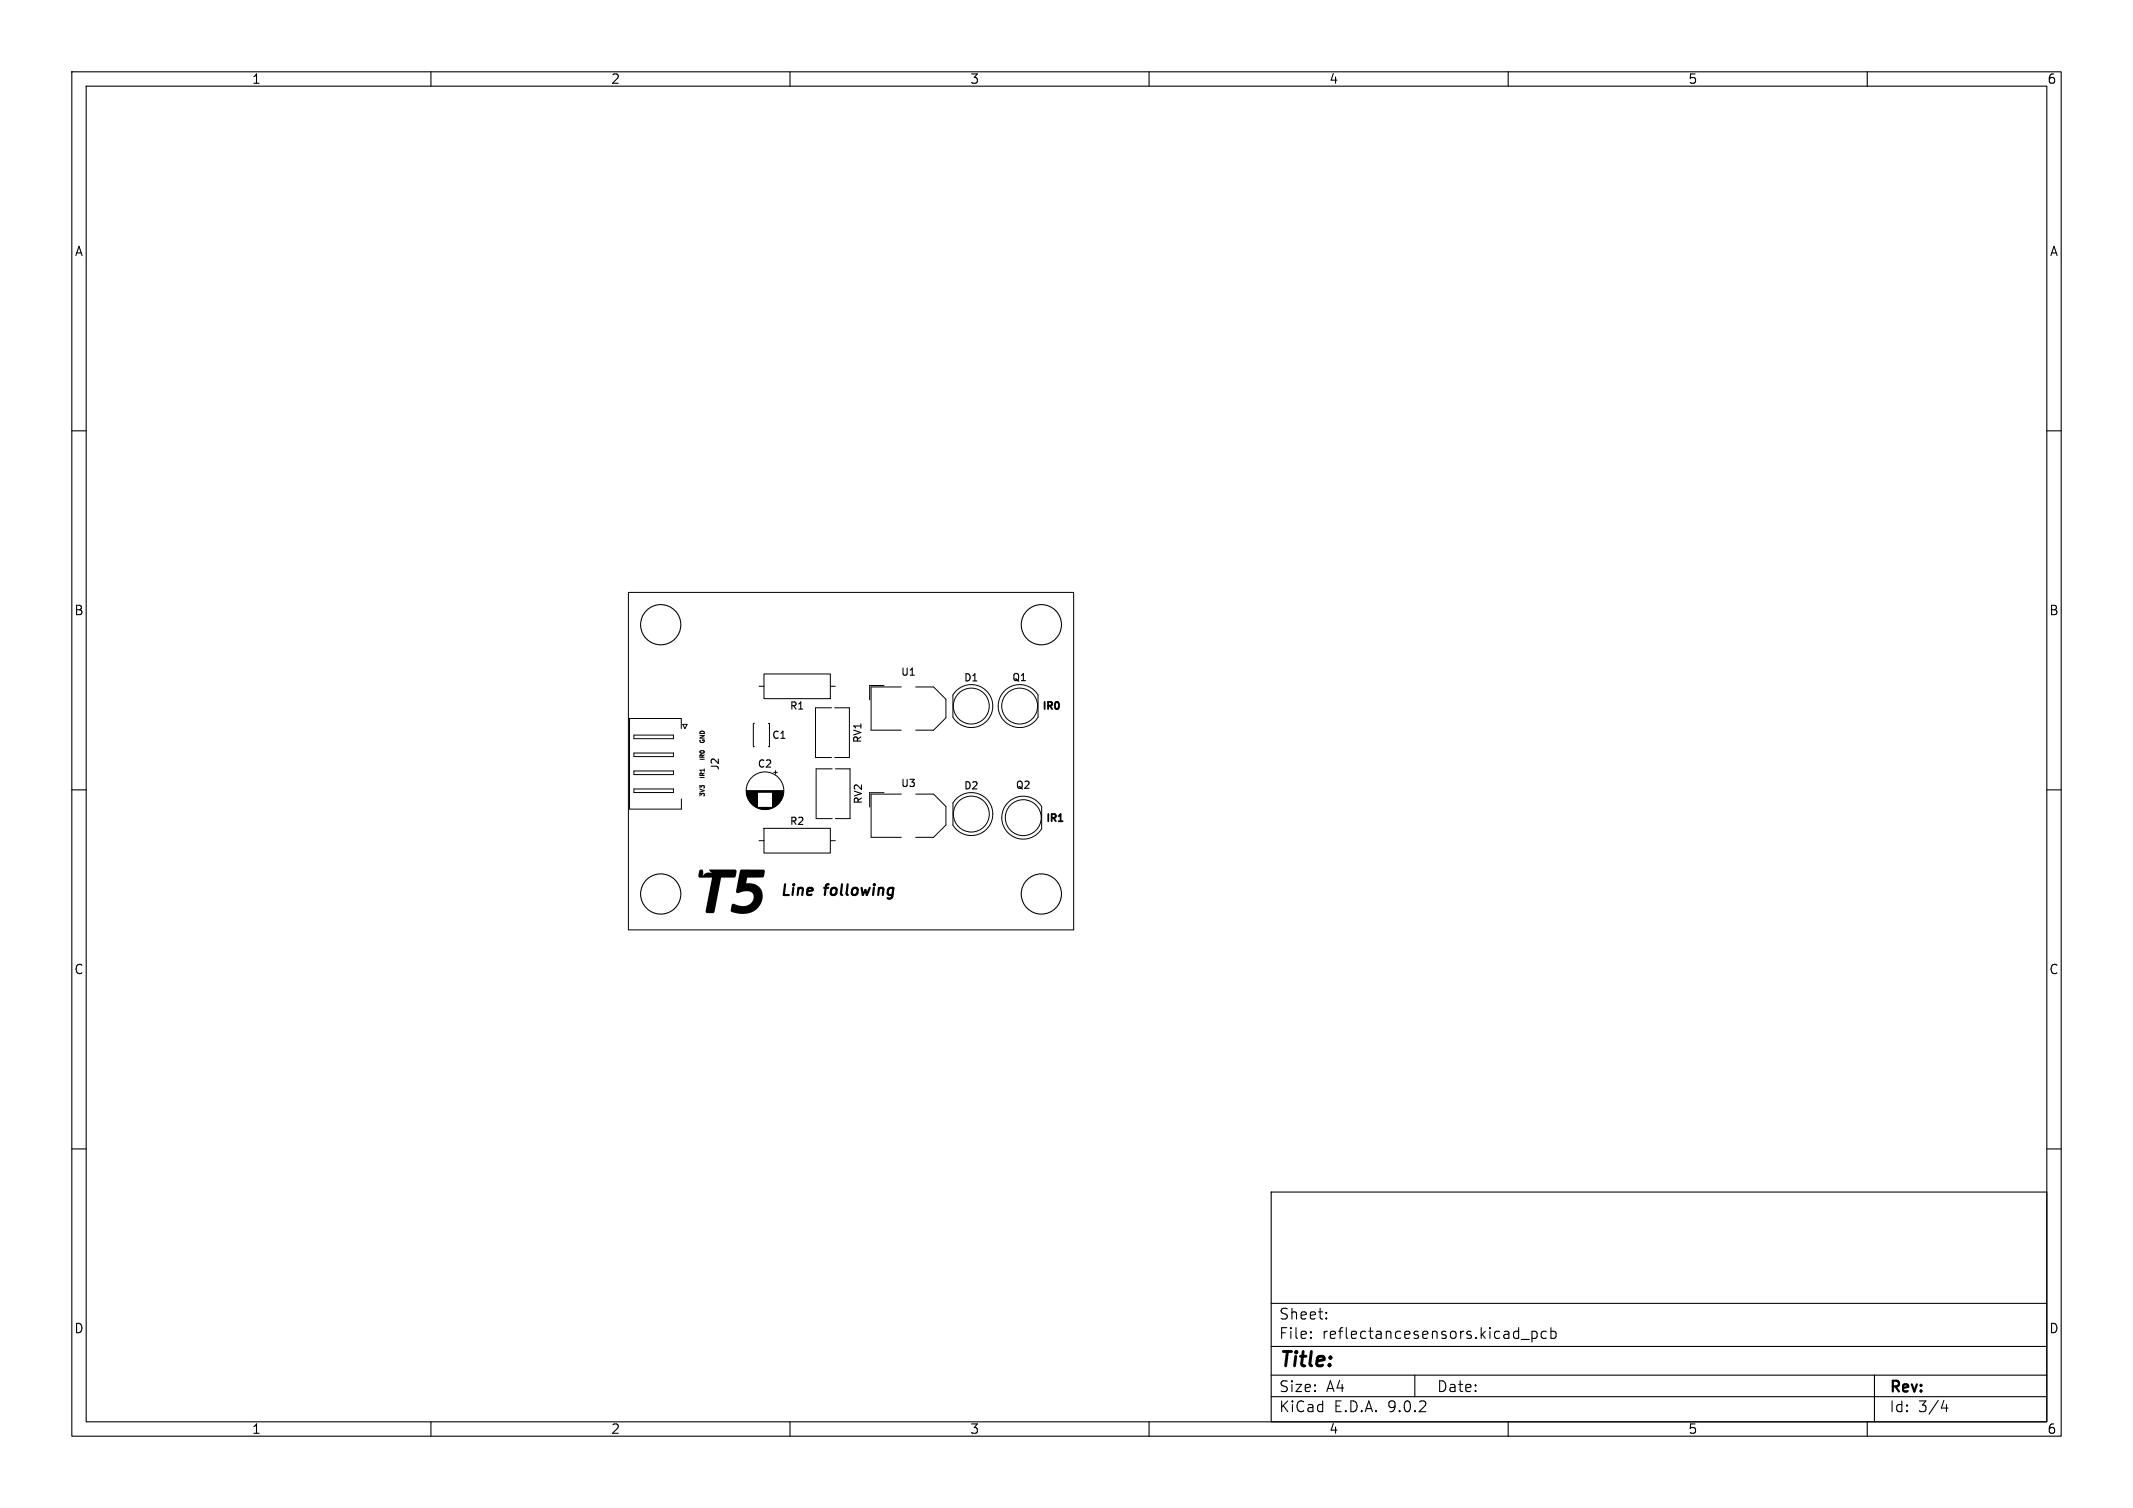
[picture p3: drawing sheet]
<svg xmlns="http://www.w3.org/2000/svg" width="297mm" height="210mm" viewBox="0 0 297 210" stroke-linecap="round" stroke-linejoin="round" font-family="sans-serif">
<defs><g id="words">
<text font-size="2.8" x="178" y="190.9">Title:</text>
<g font-size="2.1">
<text x="108.6" y="124.8">Line</text>
<text x="114.9" y="124.8">following</text>
<text x="178" y="184">Sheet:</text>
<text x="178" y="186.7">File:</text>
<text x="184.1" y="186.7">reflectancesensors.kicad_pcb</text>
<text x="178" y="196.9">KiCad</text>
<text x="178" y="194.1">Size:</text>
<text x="184.7" y="194.1">A4</text>
<text x="185.7" y="196.9">E.D.A.</text>
<text x="193.3" y="196.9">9.0.2</text>
<text x="200" y="194.1">Date:</text>
<text x="263" y="194.3">Rev:</text>
<text x="263" y="196.9">Id:</text>
<text x="267.1" y="196.9">3/4</text>
</g>
<g font-size="1.8">
<text x="35" y="11.9">1</text>
<text x="85" y="11.9">2</text>
<text x="135" y="11.9">3</text>
<text x="185" y="11.9">4</text>
<text x="235" y="11.9">5</text>
<text x="285" y="11.9">6</text>
<text x="10.3" y="35.9">A</text>
<text x="285.4" y="35.9">A</text>
<text x="10.3" y="85.9">B</text>
<text x="285.3" y="85.9">B</text>
<text x="10.3" y="135.9">C</text>
<text x="285.3" y="135.9">C</text>
<text x="10.3" y="185.9">D</text>
<text x="285.3" y="185.9">D</text>
<text x="35" y="199.9">1</text>
<text x="85" y="199.9">2</text>
<text x="135" y="199.9">3</text>
<text x="185" y="199.9">4</text>
<text x="235" y="199.9">5</text>
<text x="285" y="199.9">6</text>
</g>
<g font-size="1.4">
<text x="125.4" y="94.3">U1</text>
<text x="134.1" y="95.1">D1</text>
<text x="140.9" y="95.1">Q1</text>
<text x="109.9" y="99">R1</text>
<text x="144.9" y="99.2">IR0</text>
<text x="100.3" y="107.4" transform="rotate(-90 100.3 107.4)">J2</text>
<text x="105.4" y="107.1">C2</text>
<text x="107.4" y="103.1">C1</text>
<text x="120.1" y="103.6" transform="rotate(-90 120.1 103.6)">RV1</text>
<text x="120.2" y="112.1" transform="rotate(-90 120.2 112.1)">RV2</text>
<text x="125.4" y="109.8">U3</text>
<text x="134.1" y="110.1">D2</text>
<text x="141.3" y="110.1">Q2</text>
<text x="109.9" y="115.1">R2</text>
<text x="145.4" y="114.8">IR1</text>
</g>
<g font-size=".8">
<text x="98.3" y="106" transform="rotate(-90 98.3 106)">IR0</text>
<text x="98.3" y="103.7" transform="rotate(-90 98.3 103.7)">GND</text>
<text x="98.3" y="111.1" transform="rotate(-90 98.3 111.1)">3V3</text>
<text x="98.3" y="108.5" transform="rotate(-90 98.3 108.5)">IR1</text>
</g>
</g></defs>
<g fill="none" stroke="#000" stroke-width=".15">
<path d="M10 10h277v190h-277zM12 12h273v186h-273zM60 10v2M110 10v2M160 10v2M210 10v2M260 10v2M10 60h2M285 60h2M10 110h2M285 110h2M10 160h2"/>
<path d="M177 166h108v32h-108zM285 160h2M60 198v2M110 198v2M160 198v2M177 194.5h108M177 191.5h108M177 187.5h108M177 181.5h108M182.5 186.3h.1l-.1 .1M182.5 186.3v.1M182.5 185.5v.1"/>
<path d="M182.5 185.5h.1l-.1 .1M184.7 183.6v.1M184.7 183.6h-.1l.1 .1M184.7 182.8v.1M184.7 182.8h-.1l.1 .1M197 191.5v3M210 198v2M211.8 186.5h1.2M213.3 185.4v1.5M213.3 185.5l.4-.1 .3 .3v.4l-.1 .2-.2 .1-.4-.1M215.3 185.5l-.4-.1-.3 .3v.4l.1 .2 .2 .1 .4-.1M216 185.5l.4-.1 .3 .3v.4l-.2 .2-.1 .1-.4-.1"/>
<path d="M216 184.9v1.5M260 198v2M261 191.5v6.5M270.7 195l-.4 1.1h.9M271 195.6v1"/>
<circle cx="92" cy="87" r="2.8"/>
<circle cx="145" cy="87" r="2.8"/>
<circle cx="92" cy="124.5" r="2.8"/>
<circle cx="145" cy="124.5" r="2.8"/>
</g>
<g fill="none" stroke="#000" stroke-width=".14">
<path d="M87.5 82.5h62v47h-62zM105.7 95.6h.7M106.4 93.9h9.2v3.4h-9.2zM115.6 95.6h.7M115.8 98.6h-2.3v6.9h2.3M116.2 98.6h2.1v6.9h-2.1M123.1 95.5h-2v2M125.5 95.7h-4.2v6h4.2M127.5 95.7h2.5l1.7 1.7v2.6l-1.7 1.7h-2.5M133.1 96.2a2.99 2.99 0 0 1 4.4 .2 2.99 2.99 0 0 1-.5 4.4 2.99 2.99 0 0 1-4.3-.9v-3.1zM139.8 96.3a2.99 2.99 0 0 1 4.7 .5v3.1a2.99 2.99 0 0 1-4.3 .8 2.99 2.99 0 0 1-.4-4.4zM88.3 109.9h5.5v.5h-5.5z"/>
<path d="M88.3 102.4h5.5v.5h-5.5zM88.3 104.9h5.5v.5h-5.5zM88.3 107.4h5.5v.5h-5.5zM94.9 101.5v-1.4h-7.2v12.6M94.9 111.3v1.4h-7.2M95.1 100.9h.6l-.3 .6zM98.1 107.1v.3M103.9 110.1h5.2M103.9 110.2h5.2M103.9 110.3h5.2M104 110.4h1.5M104 110.5h1.5"/>
<path d="M104 110.6h1.5M104 110.7h1.5M104 110.8h1.5M104.1 110.9h1.4M104.1 111h1.4M104.1 111.1h1.4M104.2 111.2h1.3M104.2 111.3h1.3M104.3 111.4h1.2M104.3 111.5h1.2M104.4 111.6h1.1M104.5 111.7h1"/>
<path d="M104.5 111.8h1M104.6 111.8h.9M104.6 111.9h.9M104.7 111.9h.8M104.7 112h.8M104.8 112h.7M104.8 112.1h.7M104.9 112.1h.6M104.9 112.2h.6M105 112.2h.5M105 100.8h-.1v3.2h.1M105.1 112.3h.4"/>
<path d="M105.2 112.4h.3M105.3 112.4h.2M105.3 112.4h2.4M105.4 112.5h2.2M105.5 112.5h2M105.6 112.6h1.8M105.7 117.1h.7M105.7 112.6h1.6M105.8 112.6h1.4M106 112.7h1M106.2 112.7h.6M106.4 115.4h9.2v3.4h-9.2z"/>
<path d="M107 100.8h.1v3.2h-.1M107.6 110.4h1.5M107.6 110.5h1.5M107.6 110.6h1.5M107.6 110.6h1.4M107.6 110.7h1.4M107.6 110.8h1.4M107.6 110.9h1.4M107.6 111h1.4M107.6 111h1.3M107.6 111.1h1.3M107.6 111.2h1.3"/>
<path d="M107.6 111.2h1.2M107.6 111.3h1.2M107.6 111.4h1.2M107.6 111.4h1.1M107.6 111.5h1.1M107.6 111.6h1.1M107.6 111.6h1M107.6 111.7h1M107.6 111.8h.9M107.6 111.9h.8M107.6 112h.7M107.6 112.1h.6"/>
<path d="M107.6 112.2h.5M107.6 112.2h.4M107.6 112.3h.4M107.6 112.3h.3M107.6 112.4h.2M107.7 107.6h.5M108 107.3v.5M115.6 117.1h.7M115.9 107.1h-2.3v6.9h2.3M116.3 107.1h2.1v6.9h-2.1M123.1 110.4h-2v2M125.5 110.6h-4.2v6h4.2"/>
<path d="M127.5 110.6h2.5l1.7 1.7v2.6l-1.7 1.7h-2.5M133.1 111.3a2.99 2.99 0 0 1 4.4 .1 2.99 2.99 0 0 1-.5 4.4 2.99 2.99 0 0 1-4.3-.9v-3.1zM140.3 111.8a2.99 2.99 0 0 1 4.7 .5v3.1a2.99 2.99 0 0 1-4.3 .8 2.99 2.99 0 0 1-.4-4.4z"/>
<circle cx="135.2" cy="98.3" r="2.5"/>
<circle cx="142" cy="98.3" r="2.5"/>
<circle cx="106.5" cy="110.1" r="2.62"/>
<circle cx="135.2" cy="113.4" r="2.5"/>
<circle cx="142.5" cy="113.9" r="2.5"/>
</g>
<path d="M147.4 114.4h.6" fill="none" stroke="#000" stroke-width=".25"/>
<path d="M97.4 121.2l.1-.1a.3 .3 0 0 1 .4 .1 .3 .3 0 0 1 0 .3l-.1 .5a1.03 1.03 0 0 1 1.4-.4l-.5-.5h3.7a.81 .81 0 0 1 0 1l-.1 .1h-1.9l-.8 4.4a.45 .45 0 0 1-.4 .6 .8 .8 0 0 1-1-.3l1-4.7h-1.8a.5 .5 0 0 1-.1-.7zM103.1 121.2l.1-.1h3.2a.5 .5 0 0 1 0 .7l-.2 .4h-2.2l-.1 .8a1.9 1.9 0 0 1 2.1 .9 1.9 1.9 0 0 1-.2 2.2 3.2 3.2 0 0 1-3.5 1 .48 .48 0 0 1-.5-.2 .48 .48 0 0 1 0-.5 .34 .34 0 0 1 .1-.4 .34 .34 0 0 1 .4-.1 1.76 1.76 0 0 0 2.5-.5 .89 .89 0 0 0-.1-1.1 .89 .89 0 0 0-1-.2l-.2 .1a.99 .99 0 0 1-1 .1z" fill="#000"/>
<use href="#words"/>
</svg>
